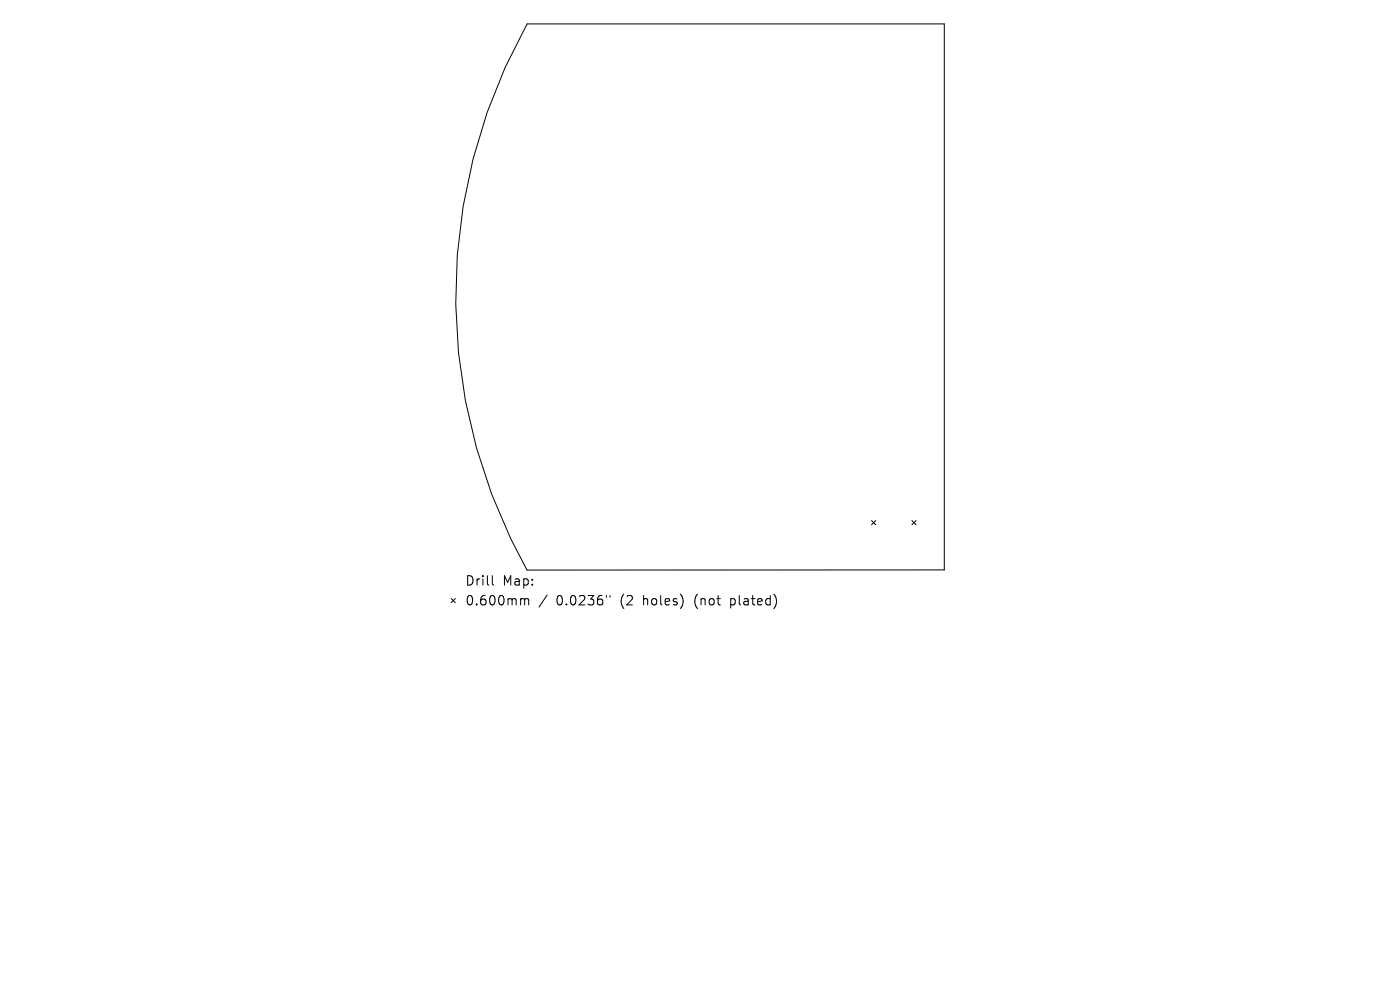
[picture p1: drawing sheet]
<svg xmlns="http://www.w3.org/2000/svg" width="297mm" height="210mm" viewBox="0 0 297 210" stroke-linecap="round" stroke-linejoin="round" font-family="sans-serif">
<defs><g id="words">
<g font-size="2.8">
<text x="98.6" y="124.5">Drill</text>
<text x="106.6" y="124.5">Map:</text>
<text x="98.6" y="128.7">0.600mm</text>
<text x="118" y="128.7">0.0236&quot;</text>
<text x="131.8" y="128.7">(2</text>
<text x="136.7" y="128.7">holes)</text>
<text x="147.8" y="128.7">(not</text>
<text x="155.6" y="128.7">plated)</text>
</g>
</g></defs>
<g fill="none" stroke="#000" stroke-width=".21">
<path d="M111.8 5.1h88.5v115.8h-88.5a118.4 118.4 0 0 1 0-115.8zM184.9 110.4l.9 .9M185.8 110.4l-.9 .9M193.5 110.4l.8 .9M194.3 110.4l-.8 .9M95.7 127l.9 .8M96.6 127l-.9 .8M104.4 122.1v1.7l.3 .3M110.7 127h.3l.3 .3M111.3 127.3l.3-.3 .5 .1 .1 1.2M111.3 127.3v1M116.1 126.2l-1.7 2.6"/>
<path d="M128.6 126.3v.4M129.4 126.3v.4"/>
</g>
<use href="#words"/>
</svg>
